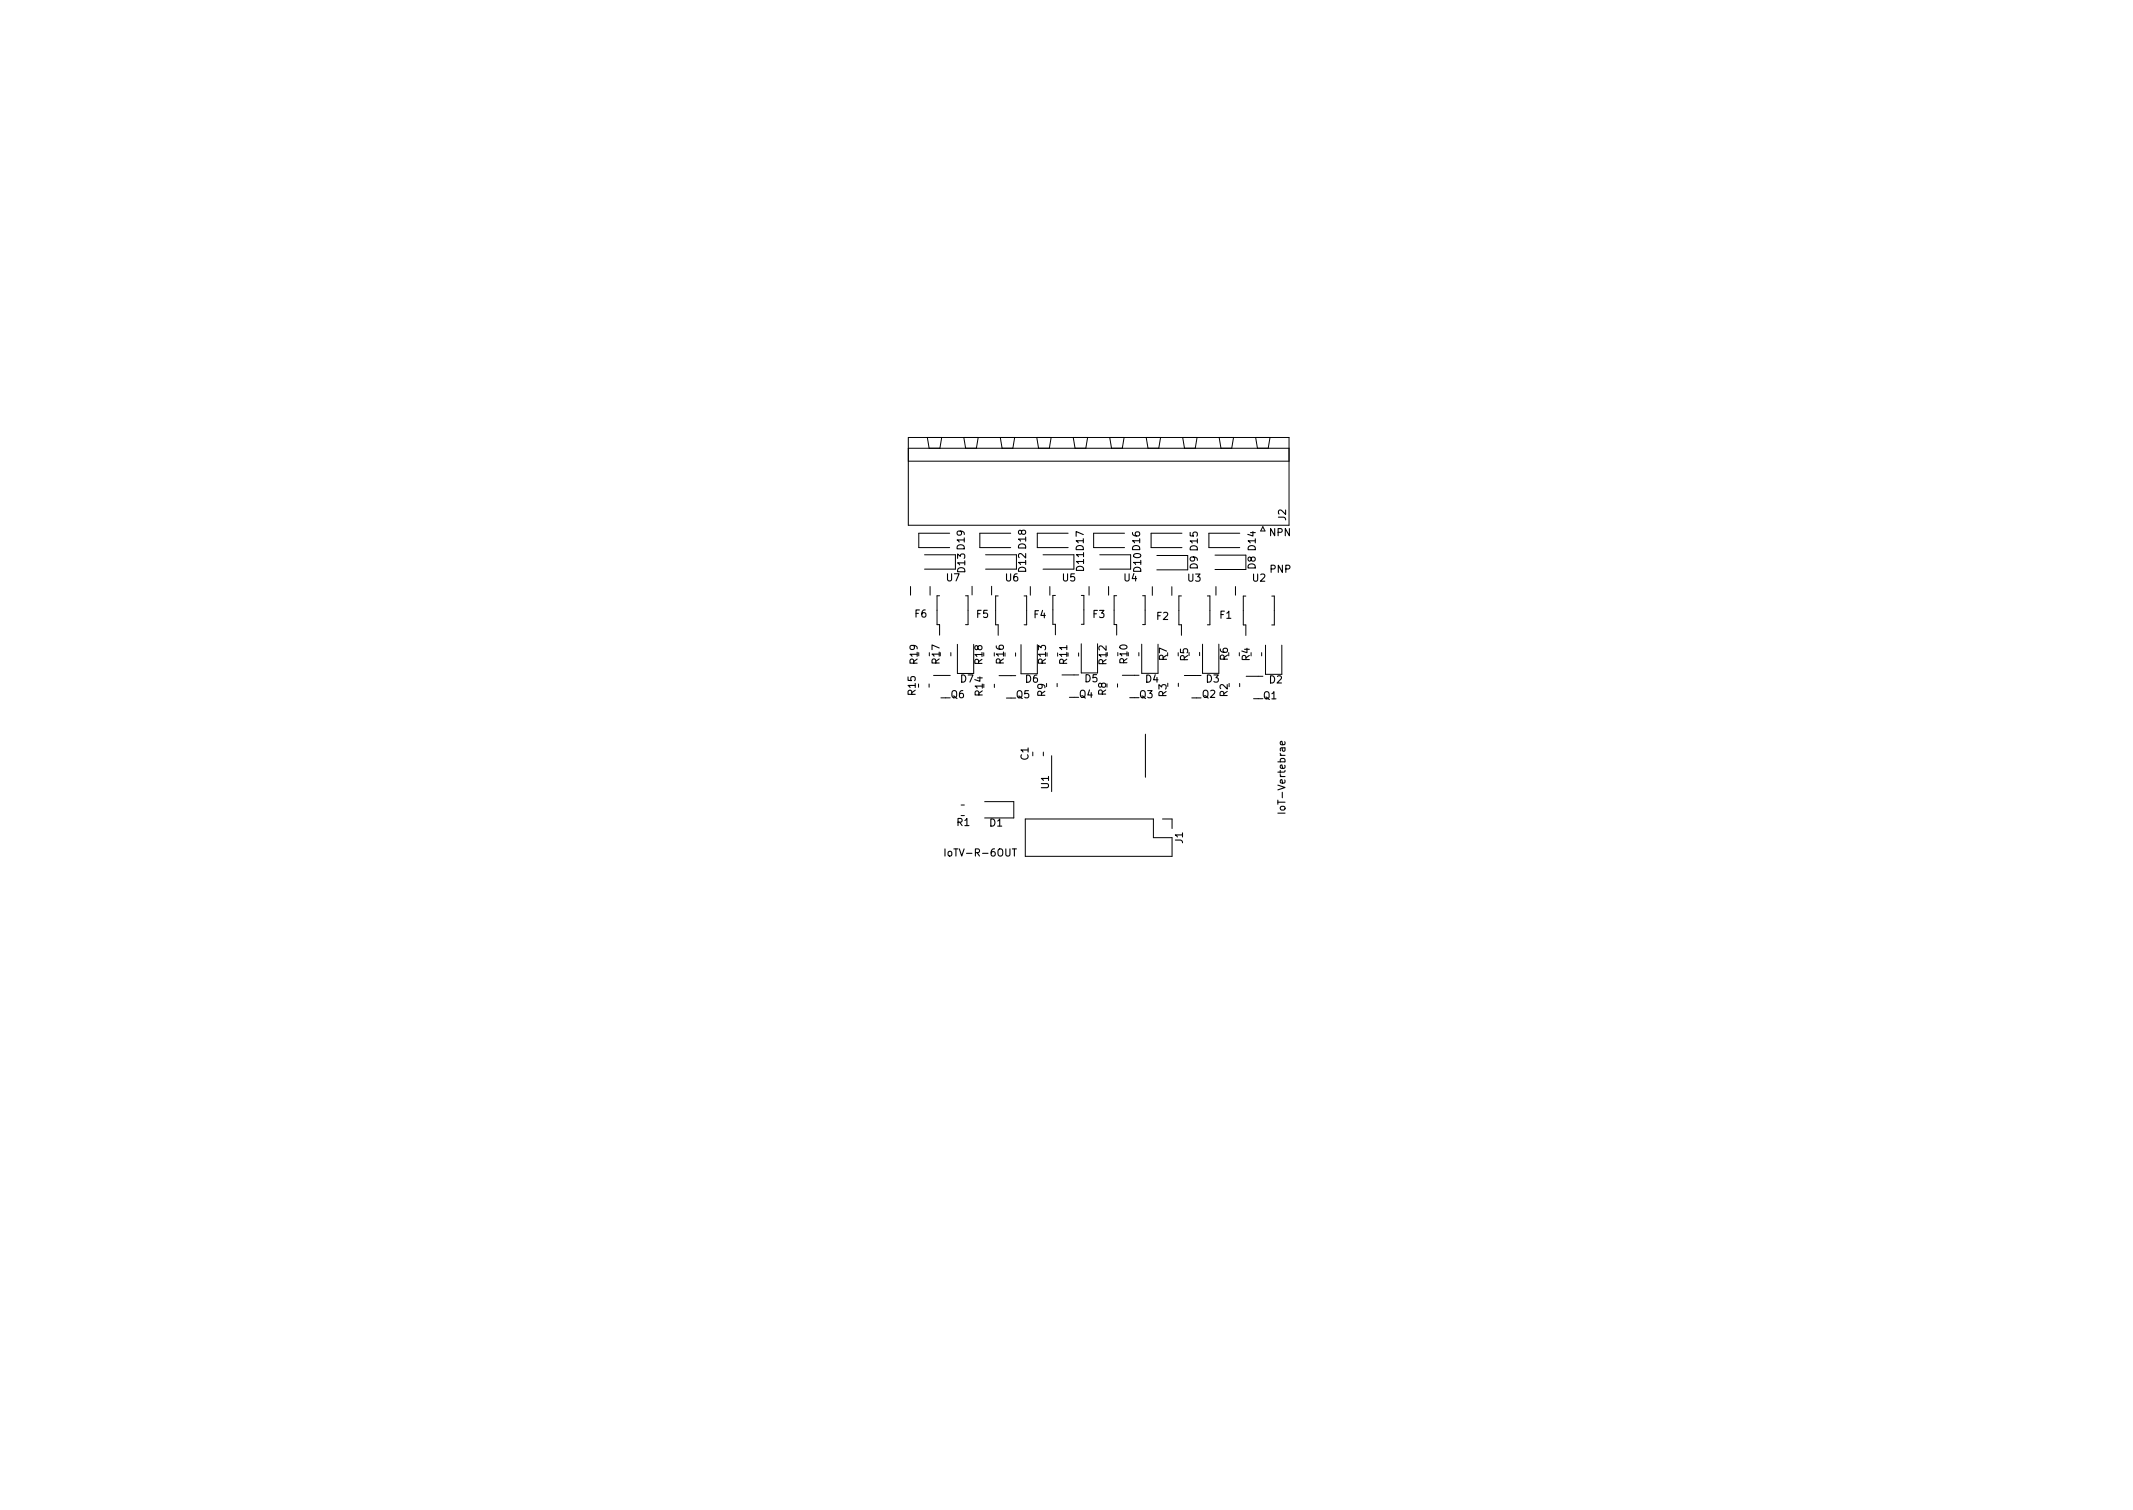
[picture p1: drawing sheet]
<svg xmlns="http://www.w3.org/2000/svg" width="297mm" height="210mm" viewBox="0 0 297 210" stroke-linecap="round" stroke-linejoin="round" font-family="sans-serif">
<defs><g id="words">
<g font-size="1.4">
<text x="176.8" y="74.6">NPN</text>
<text x="179.1" y="72.5" transform="rotate(-90 179.1 72.5)">J2</text>
<text x="131.8" y="80.9">U7</text>
<text x="134.4" y="79.7" transform="rotate(-90 134.4 79.7)">D13 D19</text>
<text x="140" y="80.9">U6</text>
<text x="142.9" y="79.6" transform="rotate(-90 142.9 79.6)">D12 D18</text>
<text x="148" y="80.9">U5</text>
<text x="150.9" y="79.5" transform="rotate(-90 150.9 79.5)">D11 D17</text>
<text x="156.5" y="80.9">U4</text>
<text x="158.9" y="79.6" transform="rotate(-90 158.9 79.6)">D10 D16</text>
<text x="165.4" y="81">U3</text>
<text x="166.8" y="79.2" transform="rotate(-90 166.8 79.2)">D9 D15</text>
<text x="174.4" y="81">U2</text>
<text x="174.9" y="79.2" transform="rotate(-90 174.9 79.2)">D8 D14</text>
<text x="176.9" y="79.7">PNP</text>
<text x="127.4" y="86">F6</text>
<text x="136" y="86">F5</text>
<text x="144" y="86.1">F4</text>
<text x="152.2" y="86">F3</text>
<text x="161.1" y="86.3">F2</text>
<text x="169.9" y="86.1">F1</text>
<text x="127.8" y="92.4" transform="rotate(-90 127.8 92.4)">R19</text>
<text x="130.8" y="92.4" transform="rotate(-90 130.8 92.4)">R17</text>
<text x="133.8" y="95">D7</text>
<text x="136.8" y="92.4" transform="rotate(-90 136.8 92.4)">R18</text>
<text x="139.8" y="92.4" transform="rotate(-90 139.8 92.4)">R16</text>
<text x="142.8" y="95">D6</text>
<text x="145.6" y="92.4" transform="rotate(-90 145.6 92.4)">R13</text>
<text x="148.6" y="92.4" transform="rotate(-90 148.6 92.4)">R11</text>
<text x="151.1" y="95">D5</text>
<text x="154.1" y="92.5" transform="rotate(-90 154.1 92.5)">R12</text>
<text x="157" y="92.3" transform="rotate(-90 157 92.3)">R10</text>
<text x="159.5" y="95">D4</text>
<text x="162.5" y="92" transform="rotate(-90 162.5 92)">R7</text>
<text x="165.4" y="92" transform="rotate(-90 165.4 92)">R5</text>
<text x="168" y="95">D3</text>
<text x="171" y="91.9" transform="rotate(-90 171 91.9)">R6</text>
<text x="174" y="92" transform="rotate(-90 174 92)">R4</text>
<text x="176.8" y="95.1">D2</text>
<text x="127.5" y="96.7" transform="rotate(-90 127.5 96.7)">R15</text>
<text x="132.4" y="97.2">Q6</text>
<text x="136.8" y="96.8" transform="rotate(-90 136.8 96.8)">R14</text>
<text x="141.5" y="97.2">Q5</text>
<text x="145.6" y="97" transform="rotate(-90 145.6 97)">R9</text>
<text x="150.3" y="97.2">Q4</text>
<text x="154" y="96.8" transform="rotate(-90 154 96.8)">R8</text>
<text x="158.7" y="97.2">Q3</text>
<text x="162.4" y="97" transform="rotate(-90 162.4 97)">R3</text>
<text x="167.4" y="97.2">Q2</text>
<text x="170.9" y="97" transform="rotate(-90 170.9 97)">R2</text>
<text x="176" y="97.4">Q1</text>
<text x="143.2" y="105.8" transform="rotate(-90 143.2 105.8)">C1</text>
<text x="146.1" y="109.8" transform="rotate(-90 146.1 109.8)">U1</text>
<text x="179" y="112.7" transform="rotate(-90 179 112.7)">IoT-Vertebrae</text>
<text x="132.2" y="119.2">IoTV-R-6OUT</text>
<text x="133.3" y="115">R1</text>
<text x="137.8" y="115.1">D1</text>
<text x="164.7" y="117.4" transform="rotate(-90 164.7 117.4)">J1</text>
</g>
</g></defs>
<path d="M131.6 118.2v1M141 118.2h.5M178 113.2h1M178.9 103.3l.1 .3-.2 .1h-.5v-.4l.2-.1 .1 .5" fill="none" stroke="#000" stroke-width=".15"/>
<g fill="none" stroke="#000" stroke-width=".14">
<path d="M126.5 60.9h53v12.2h-53zM126.5 64.2h53M126.5 62.4h53M128.8 79.2h4.3M128.8 77.2h4.3M129.1 60.9l.3 1.5M131.1 60.9l-.2 1.5M132.2 74.2h-4.3v2h4.3M134.2 60.9l.3 1.5M136.2 60.9l-.2 1.5M137.2 79.2h4.3M137.2 77.2h4.3"/>
<path d="M139.3 60.9l.2 1.5M140.8 74.2h-4.3v2h4.3M141.3 60.9l-.2 1.5M144.4 60.9l.2 1.5M145.2 79.2h4.4M145.2 77.2h4.4M146.4 60.9l-.3 1.5M148.8 74.2h-4.3v2h4.3M149.5 60.9l.2 1.5M151.5 60.9l-.3 1.5M153.2 79.2h4.3M153.2 77.2h4.3"/>
<path d="M154.5 60.9l.3 1.5M156.5 60.9l-.2 1.5M156.6 74.2h-4.3v2h4.3M159.6 60.9l.3 1.5M161.1 77.3h4.3M161.1 79.3h4.3M161.6 60.9l-.2 1.5M164.6 74.2h-4.3v2h4.3M164.7 60.9l.2 1.5M166.7 60.9l-.2 1.5M169.2 77.3h4.3M169.2 79.3h4.3"/>
<path d="M169.8 60.9l.2 1.5M171.8 60.9l-.3 1.5M172.6 74.2h-4.3v2h4.3M174.9 60.9l.2 1.5M175.9 73.3l.3 .6h-.6zM176.9 60.9l-.3 1.5M126.8 81.7v1.2M129.4 95.2v.5M129.5 81.7v1.2M130 94h2.3M130.8 83h-.3v4h.3v1.4M131 97.2h1.3"/>
<path d="M132.4 90.9v.4M133.3 89.7v4.1h2.3v-4.1M134.5 83h.3v4h-.3M135.4 81.6v1.2M138.1 81.6v1.2M138.5 95.3v.4M139 83h-.4v4h.4v1.5M139.1 94.1h2.4M140.2 97.2h1.3M141.4 90.9v.5M142.2 89.8v4h2.3v-4M142.6 83h.4v4h-.4"/>
<path d="M143.5 81.7v1.2M146.2 81.7v1.2M147 82.9h-.4v4h.4v1.5M147.2 95.2v.4M147.9 94h2.3M148.9 97.1h1.3M150.2 90.9v.5M150.6 89.6v4.1h2.2v-4.1M150.6 82.9h.3v4h-.3M151.7 81.7v1.2M154.4 81.7v1.2M155.5 82.9h-.3v4.1h.3v1.4"/>
<path d="M155.6 95.2v.5M156.3 94h2.3M157.3 97.1h1.3M158.6 90.9v.4M159 89.7v4.1h2.3v-4.1M159.1 82.9h.4v4.1h-.4M160.5 81.7v1.2M163.2 81.7v1.2M164.1 95.1v.5M164.5 83h-.3v4h.3v1.5M164.9 94.1h2.4M166 97.2h1.3"/>
<path d="M167.1 90.8v.5M167.5 89.7v4.1h2.2v-4.1M168.1 83h.4v4h-.4M169.3 81.7v1.2M172 81.7v1.2M172.6 95.2v.4M173.5 83h-.4v4h.4v1.5M173.5 94.2h2.4M174.6 97.3h1.3M175.7 90.9v.4M176.2 89.8v4.1h2.3v-4.1M177.1 83h.4v4h-.4"/>
<path d="M133.8 112.1h.5M137.1 111.6h4.1v2.3h-4.1M142.8 114h17.8v2.6h2.6v2.6h-20.4zM143.8 104.7v.5M145.3 104.7v.5M146.5 105.2v5M159.5 102.2v6M161.9 114h1.3v1.4"/>
</g>
<use href="#words"/>
</svg>
